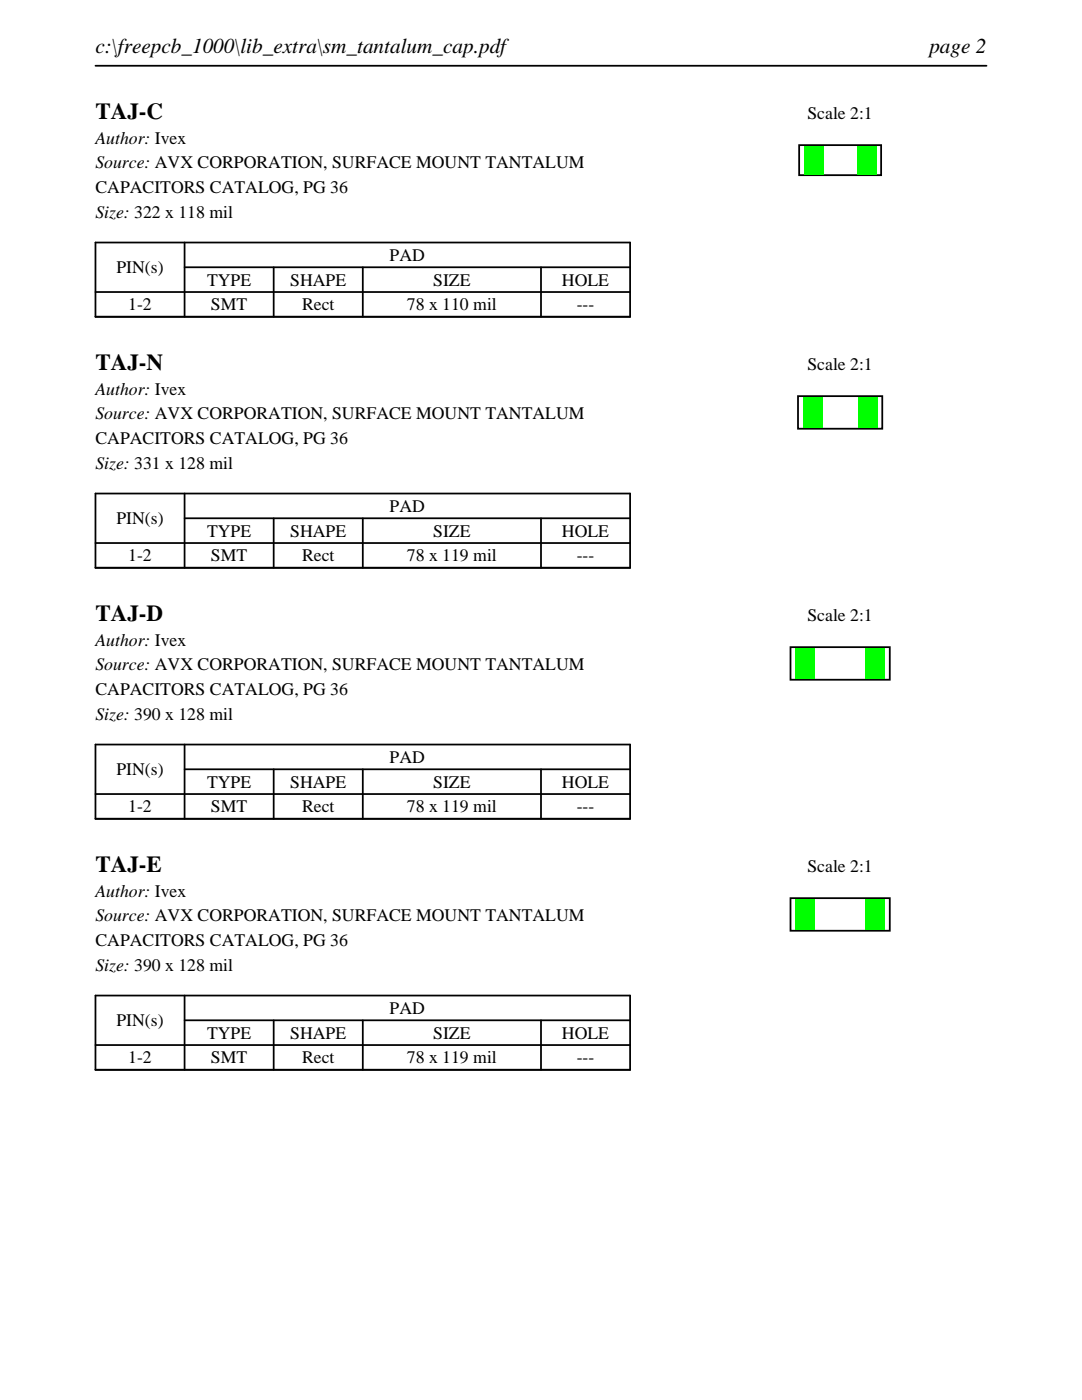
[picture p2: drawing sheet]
<svg xmlns="http://www.w3.org/2000/svg" width="216mm" height="279mm" viewBox="0 0 216 279" stroke-linecap="round" stroke-linejoin="round" font-family="sans-serif">
<defs><g id="words">
<g font-size="4.6">
<text x="19" y="23.7">TAJ-C</text>
<text x="19" y="73.8">TAJ-N</text>
<text x="19" y="123.9">TAJ-D</text>
<text x="19" y="174">TAJ-E</text>
</g>
<g font-size="4.2">
<text x="19" y="10.6">c:\freepcb_1000\lib_extra\sm_tantalum_cap.pdf</text>
<text x="185.4" y="10.6">page 2</text>
</g>
<g font-size="3.5">
<text x="161.1" y="23.7">Scale 2:1</text>
<text x="19" y="28.6">Author: Ivex</text>
<text x="19" y="33.6">Source: AVX CORPORATION, SURFACE MOUNT TANTALUM</text>
<text x="19" y="38.5">CAPACITORS CATALOG, PG 36</text>
<text x="19" y="43.5">Size: 322 x 118 mil</text>
<text x="77.8" y="52.1">PAD</text>
<text x="23.2" y="54.5">PIN(s)</text>
<text x="41.3" y="57">TYPE</text>
<text x="57.9" y="57">SHAPE</text>
<text x="86.4" y="57">SIZE</text>
<text x="112.1" y="57">HOLE</text>
<text x="25.6" y="61.9">1-2</text>
<text x="42.1" y="61.9">SMT</text>
<text x="60.3" y="61.9">Rect</text>
<text x="81.2" y="61.9">78 x 110 mil</text>
<text x="115.1" y="61.9">---</text>
<text x="161.1" y="73.8">Scale 2:1</text>
<text x="19" y="78.7">Author: Ivex</text>
<text x="19" y="83.7">Source: AVX CORPORATION, SURFACE MOUNT TANTALUM</text>
<text x="19" y="88.6">CAPACITORS CATALOG, PG 36</text>
<text x="19" y="93.6">Size: 331 x 128 mil</text>
<text x="23.2" y="104.6">PIN(s)</text>
<text x="41.3" y="107.1">TYPE</text>
<text x="57.9" y="107.1">SHAPE</text>
<text x="77.8" y="102.2">PAD</text>
<text x="86.4" y="107.1">SIZE</text>
<text x="112.1" y="107.1">HOLE</text>
<text x="25.6" y="112">1-2</text>
<text x="42.1" y="112">SMT</text>
<text x="60.3" y="112">Rect</text>
<text x="81.2" y="112">78 x 119 mil</text>
<text x="115.1" y="112">---</text>
<text x="161.1" y="123.9">Scale 2:1</text>
<text x="19" y="128.8">Author: Ivex</text>
<text x="19" y="133.8">Source: AVX CORPORATION, SURFACE MOUNT TANTALUM</text>
<text x="19" y="138.7">CAPACITORS CATALOG, PG 36</text>
<text x="19" y="143.7">Size: 390 x 128 mil</text>
<text x="23.2" y="154.7">PIN(s)</text>
<text x="77.8" y="152.3">PAD</text>
<text x="41.3" y="157.2">TYPE</text>
<text x="57.9" y="157.2">SHAPE</text>
<text x="86.4" y="157.2">SIZE</text>
<text x="112.1" y="157.2">HOLE</text>
<text x="25.6" y="162.1">1-2</text>
<text x="42.1" y="162.1">SMT</text>
<text x="60.3" y="162.1">Rect</text>
<text x="81.2" y="162.1">78 x 119 mil</text>
<text x="115.1" y="162.1">---</text>
<text x="161.1" y="174">Scale 2:1</text>
<text x="19" y="178.9">Author: Ivex</text>
<text x="19" y="183.9">Source: AVX CORPORATION, SURFACE MOUNT TANTALUM</text>
<text x="19" y="188.8">CAPACITORS CATALOG, PG 36</text>
<text x="19" y="193.7">Size: 390 x 128 mil</text>
<text x="77.8" y="202.4">PAD</text>
<text x="23.2" y="204.8">PIN(s)</text>
<text x="41.3" y="207.3">TYPE</text>
<text x="57.9" y="207.3">SHAPE</text>
<text x="86.4" y="207.3">SIZE</text>
<text x="112.1" y="207.3">HOLE</text>
<text x="25.6" y="212.2">1-2</text>
<text x="42.1" y="212.2">SMT</text>
<text x="60.3" y="212.2">Rect</text>
<text x="81.2" y="212.2">78 x 119 mil</text>
<text x="115.1" y="212.2">---</text>
</g>
</g></defs>
<path d="M19 13.1h177.8M19 48.4h106.7v14.8h-106.7zM19 58.3h106.7M36.8 53.3h88.9M36.8 48.4v14.8M54.6 53.3v9.9M72.4 53.3v9.9M107.9 53.3v9.9" fill="none" stroke="#000" stroke-width=".35"/>
<path d="M159.5 29h16.3v6h-16.3z" fill="none" stroke="#000" stroke-width=".36"/>
<g fill="#0f0">
<path d="M160.4 29.2h3.9v5.6h-3.9z"/>
<path d="M170.9 29.2h4v5.6h-4z"/>
</g>
<path d="M19 98.5h106.7v14.8h-106.7zM36.8 98.5v14.8M19 108.4h106.7M36.8 103.4h88.9M54.6 103.4v9.9M72.4 103.4v9.9M107.9 103.4v9.9" fill="none" stroke="#000" stroke-width=".35"/>
<path d="M159.2 79.1h16.8v6.5h-16.8z" fill="none" stroke="#000" stroke-width=".36"/>
<g fill="#0f0">
<path d="M160.1 79.3h4v6h-4z"/>
<path d="M171.2 79.3h3.9v6h-3.9z"/>
</g>
<path d="M19 148.6h106.7v14.8h-106.7zM19 158.5h106.7M36.8 153.5h88.9M36.8 148.6v14.8M54.6 153.5v9.9M72.4 153.5v9.9M107.9 153.5v9.9" fill="none" stroke="#000" stroke-width=".35"/>
<path d="M157.7 129.2h19.8v6.5h-19.8z" fill="none" stroke="#000" stroke-width=".36"/>
<g fill="#0f0">
<path d="M158.6 129.4h4v6h-4z"/>
<path d="M172.7 129.4h3.9v6h-3.9z"/>
</g>
<path d="M19 198.7h106.7v14.8h-106.7zM36.8 198.7v14.8M19 208.6h106.7M36.8 203.6h88.9M54.6 203.6v9.9M72.4 203.6v9.9M107.9 203.6v9.9" fill="none" stroke="#000" stroke-width=".35"/>
<path d="M157.7 179.2h19.8v6.6h-19.8z" fill="none" stroke="#000" stroke-width=".36"/>
<g fill="#0f0">
<path d="M158.6 179.5h4v6h-4z"/>
<path d="M172.7 179.5h3.9v6h-3.9z"/>
</g>
<use href="#words"/>
</svg>
